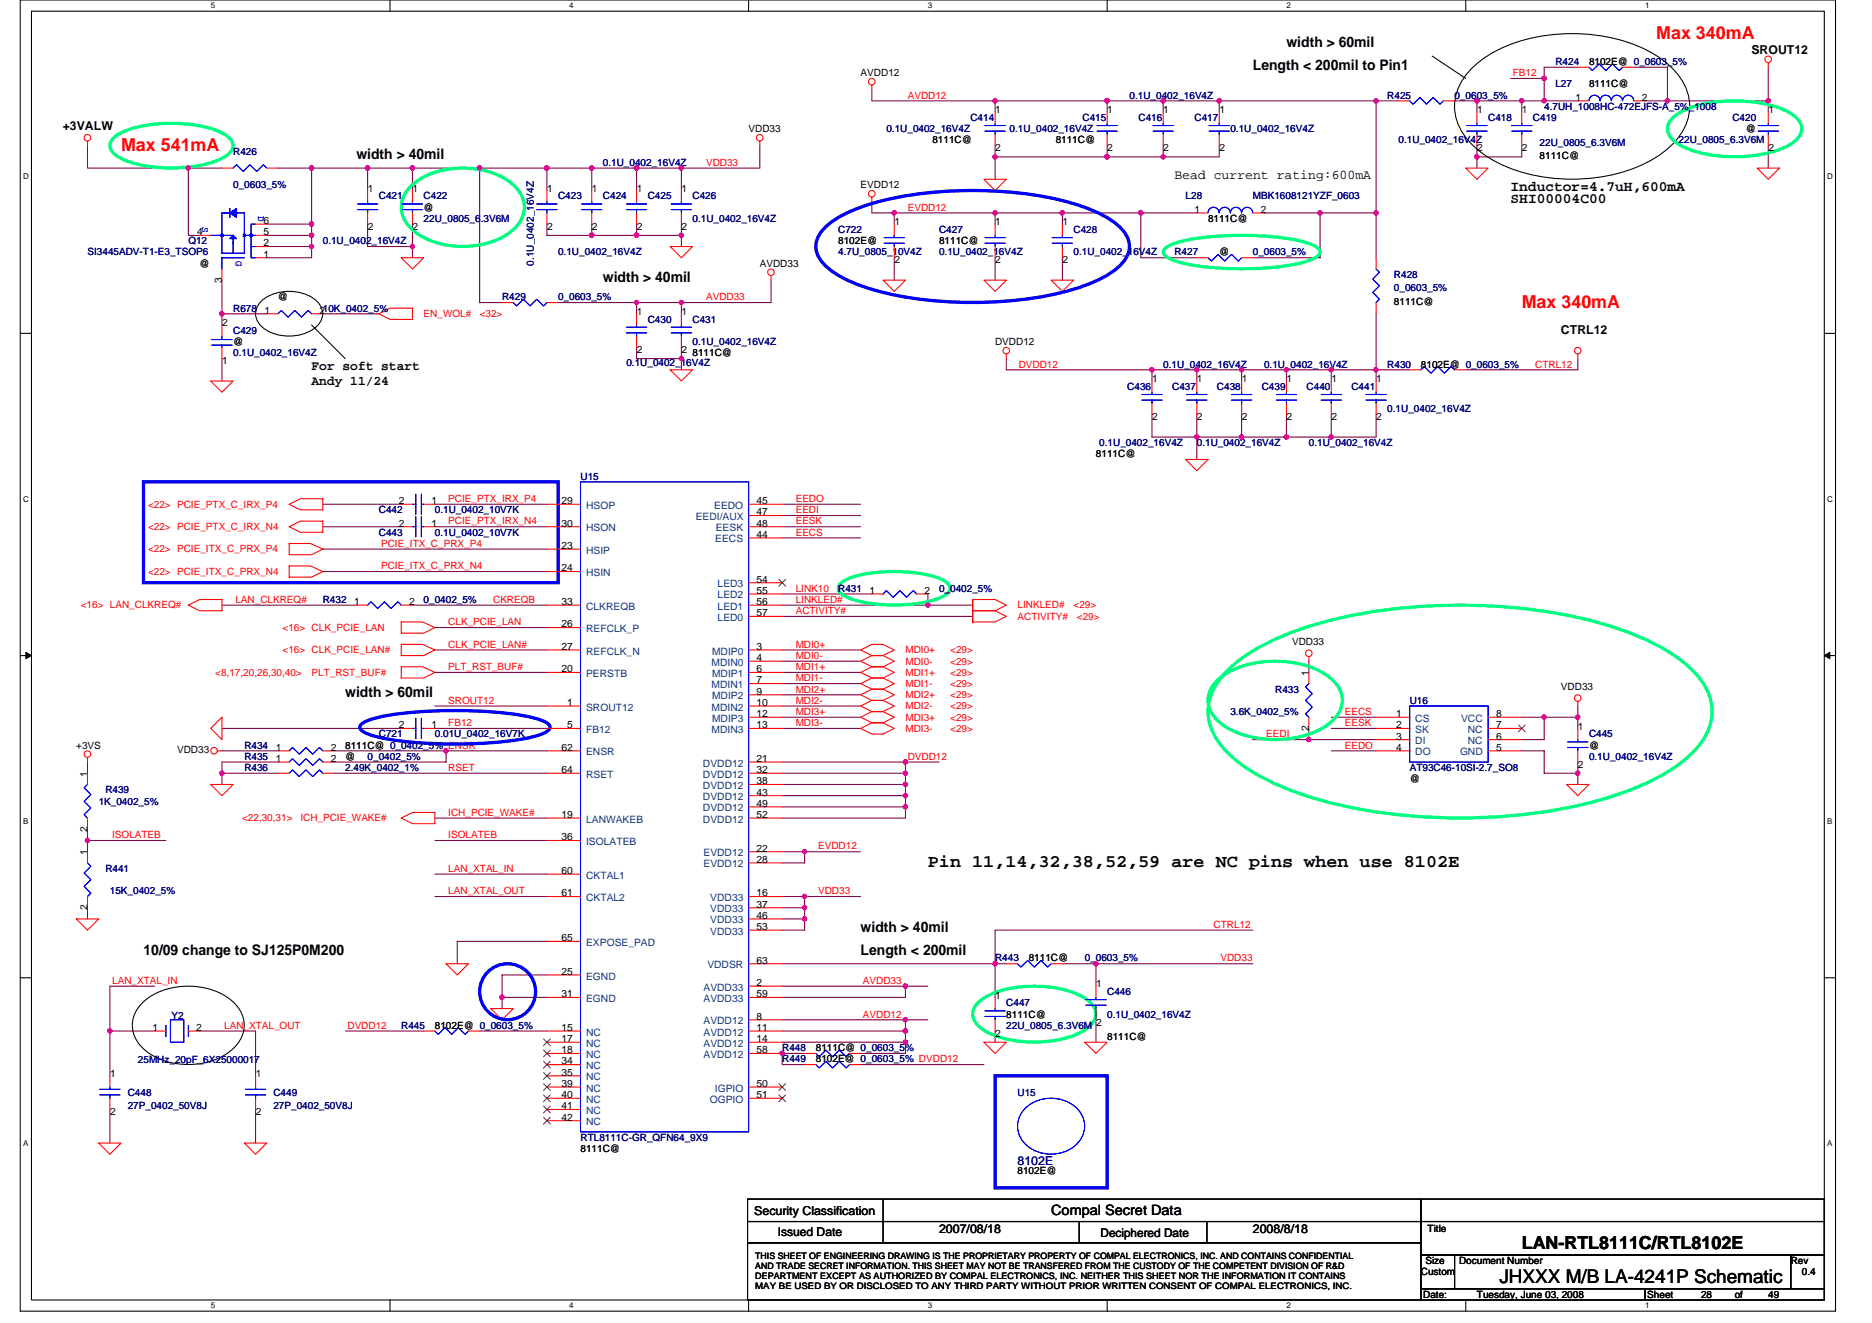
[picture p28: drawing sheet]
<svg xmlns="http://www.w3.org/2000/svg" width="297mm" height="210mm" viewBox="0 0 297 210" stroke-linecap="round" stroke-linejoin="round" font-family="sans-serif">
<defs><g id="words">
<text font-size="3" x="237.9" y="203.6">JHXXX M/B LA-4241P Schematic</text>
<g font-size="2.8" fill="#f00">
<text x="262.8" y="6.2">Max 340mA</text>
<text x="19.2" y="24">Max 541mA</text>
<text x="241.5" y="48.9">Max 340mA</text>
</g>
<g font-size="2.8">
<text x="147.2" y="137.5">Pin 11,14,32,38,52,59 are NC pins when use 8102E</text>
<text x="241.5" y="198.2">LAN-RTL8111C/RTL8102E</text>
</g>
<g font-size="2.3">
<text x="198.8" y="11">Length &lt; 200mil to Pin1</text>
<text x="204.1" y="7.5">width &gt; 60mil</text>
<text x="56.6" y="25.3">width &gt; 40mil</text>
<text x="239.7" y="30.4">Inductor=4.7uH,600mA</text>
<text x="239.7" y="32.2">SHI00004C00</text>
<text x="95.7" y="44.8">width &gt; 40mil</text>
<text x="54.8" y="110.6">width &gt; 60mil</text>
<text x="136.6" y="147.9">width &gt; 40mil</text>
<text x="22.8" y="151.5">10/09 change to SJ125P0M200</text>
<text x="136.6" y="151.5">Length &lt; 200mil</text>
<text x="166.8" y="192.8">Compal Secret Data</text>
</g>
<g font-size="2.1">
<text x="186.3" y="28.4">Bead current rating:600mA</text>
<text x="49.4" y="58.7">For soft start</text>
<text x="49.4" y="61.1">Andy 11/24</text>
</g>
<g font-size="1.9">
<text x="277.9" y="8.6">SROUT12</text>
<text x="10" y="20.7">+3VALW</text>
<text x="247.7" y="53">CTRL12</text>
<text x="119.7" y="192.7">Security Classification</text>
<text x="123.4" y="196">Issued Date</text>
<text x="149" y="195.6">2007/08/18</text>
<text x="174.6" y="196.2">Deciphered Date</text>
<text x="198.8" y="195.6">2008/8/18</text>
</g>
<text font-size="1.9" fill="#000080" x="161.5" y="184.9">8102E</text>
<g font-size="1.6" fill="#000080">
<text x="246.8" y="10.3">R424</text>
<text x="179.2" y="15.6">0.1U_0402_16V4Z</text>
<text x="220.1" y="15.6">R425</text>
<text x="230.8" y="15.6">0_0603_5%</text>
<text x="245" y="17.4">4.7UH_1008HC-472EJFS-A_5%_1008</text>
<text x="246.8" y="13.9">L27</text>
<text x="140.6" y="21">0.1U_0402_16V4Z</text>
<text x="154" y="19.2">C414</text>
<text x="160.2" y="21">0.1U_0402_16V4Z</text>
<text x="171.8" y="19.2">C415</text>
<text x="180.7" y="19.2">C416</text>
<text x="189.5" y="19.2">C417</text>
<text x="195.2" y="21">0.1U_0402_16V4Z</text>
<text x="221.9" y="22.8">0.1U_0402_16V4Z</text>
<text x="236.1" y="19.2">C418</text>
<text x="243.2" y="19.2">C419</text>
<text x="244.3" y="23.1">22U_0805_6.3V6M</text>
<text x="266.4" y="22.8">22U_0805_6.3V6M</text>
<text x="274.9" y="19.2">C420</text>
<text x="37" y="24.5">R426</text>
<text x="37" y="29.9">0_0603_5%</text>
<text x="95.7" y="26.3">0.1U_0402_16V4Z</text>
<text x="60.1" y="31.6">C421</text>
<text x="67.2" y="31.6">C422</text>
<text x="67.2" y="35.2">22U_0805_6.3V6M</text>
<text x="88.6" y="31.6">C423</text>
<text x="95.7" y="31.6">C424</text>
<text x="102.8" y="31.6">C425</text>
<text x="109.9" y="31.6">C426</text>
<text x="109.9" y="35.2">0.1U_0402_16V4Z</text>
<text x="188.1" y="31.6">L28</text>
<text x="198.8" y="31.6">MBK1608121YZF_0603</text>
<text x="13.9" y="40.5">SI3445ADV-T1-E3_TSOP6</text>
<text x="29.9" y="38.8">Q12</text>
<text x="51.2" y="38.8">0.1U_0402_16V4Z</text>
<text x="88.6" y="40.5">0.1U_0402_16V4Z</text>
<text x="133" y="37">C722</text>
<text x="133" y="40.5">4.7U_0805_10V4Z</text>
<text x="149" y="37">C427</text>
<text x="149" y="40.5">0.1U_0402_16V4Z</text>
<text x="170.3" y="37">C428</text>
<text x="170.3" y="40.5">0.1U_0402_16V4Z</text>
<text x="186.3" y="40.5">R427</text>
<text x="198.8" y="40.5">0_0603_5%</text>
<text x="79.7" y="47.6">R429</text>
<text x="84.7" y="42.1" transform="rotate(-90 84.7 42.1)">0.1U_0402_16V4Z</text>
<text x="88.6" y="47.6">0_0603_5%</text>
<text x="221.2" y="44.1">R428</text>
<text x="221.2" y="46.2">0_0603_5%</text>
<text x="37" y="49.4">R678</text>
<text x="37" y="53">C429</text>
<text x="102.8" y="51.2">C430</text>
<text x="109.9" y="51.2">C431</text>
<text x="37" y="56.5">0.1U_0402_16V4Z</text>
<text x="99.4" y="58.1">0.1U_0402_16V4Z</text>
<text x="109.9" y="54.8">0.1U_0402_16V4Z</text>
<text x="184.6" y="58.3">0.1U_0402_16V4Z</text>
<text x="200.6" y="58.3">0.1U_0402_16V4Z</text>
<text x="220.1" y="58.3">R430</text>
<text x="178.9" y="61.9">C436</text>
<text x="186" y="61.9">C437</text>
<text x="193.1" y="61.9">C438</text>
<text x="200.2" y="61.9">C439</text>
<text x="207.3" y="61.9">C440</text>
<text x="214.4" y="61.9">C441</text>
<text x="220.1" y="65.4">0.1U_0402_16V4Z</text>
<text x="174.4" y="70.8">0.1U_0402_16V4Z</text>
<text x="189.9" y="70.8">0.1U_0402_16V4Z</text>
<text x="207.7" y="70.8">0.1U_0402_16V4Z</text>
<text x="92.1" y="76.1">U15</text>
<text x="60.1" y="81.4">C442</text>
<text x="69" y="81.4">0.1U_0402_10V7K</text>
<text x="60.1" y="85">C443</text>
<text x="69" y="85">0.1U_0402_10V7K</text>
<text x="51.2" y="95.7">R432</text>
<text x="67.2" y="95.7">0_0402_5%</text>
<text x="133" y="93.9">R431</text>
<text x="149" y="93.9">0_0402_5%</text>
<text x="195.2" y="113.4">3.6K_0402_5%</text>
<text x="202.3" y="109.9">R433</text>
<text x="223.7" y="111.7">U16</text>
<text x="38.8" y="118.8">R434</text>
<text x="60.1" y="117">C721</text>
<text x="69" y="117">0.01U_0402_16V7K</text>
<text x="252.1" y="117">C445</text>
<text x="16.7" y="125.9">R439</text>
<text x="38.8" y="122.3">R436</text>
<text x="38.8" y="120.5">R435</text>
<text x="54.8" y="122.3">2.49K_0402_1%</text>
<text x="58.3" y="120.5">0_0402_5%</text>
<text x="223.7" y="122.3">AT93C46-10SI-2.7_SO8</text>
<text x="252.1" y="120.5">0.1U_0402_16V4Z</text>
<text x="15.7" y="127.7">1K_0402_5%</text>
<text x="16.7" y="138.3">R441</text>
<text x="17.4" y="141.9">15K_0402_5%</text>
<text x="157.9" y="152.5">R443</text>
<text x="172.1" y="152.5">0_0603_5%</text>
<text x="27.2" y="161.6">Y2</text>
<text x="159.7" y="159.7">C447</text>
<text x="175.7" y="157.9">C446</text>
<text x="175.7" y="161.4">0.1U_0402_16V4Z</text>
<text x="63.7" y="163.2">R445</text>
<text x="124.1" y="166.8">R448</text>
<text x="159.7" y="163.2">22U_0805_6.3V6M</text>
<text x="20.3" y="173.9">C448</text>
<text x="21.9" y="168.7">25MHz_20pF_6X25000017</text>
<text x="43.4" y="173.9">C449</text>
<text x="124.1" y="168.6">R449</text>
<text x="161.5" y="173.9">U15</text>
<text x="20.3" y="176">27P_0402_50V8J</text>
<text x="43.4" y="176">27P_0402_50V8J</text>
<text x="92.1" y="181">RTL8111C-GR_QFN64_9X9</text>
</g>
<g font-size="1.6">
<text x="252.1" y="10.3">8102E@ 0_0603_5%</text>
<text x="136.6" y="12.1">AVDD12</text>
<text x="157.9" y="18">1</text>
<text x="175.7" y="18">1</text>
<text x="184.6" y="18">1</text>
<text x="193.5" y="18">1</text>
<text x="234.4" y="18">1</text>
<text x="241.5" y="18">1</text>
<text x="250" y="16">1</text>
<text x="252.1" y="13.9">8111C@</text>
<text x="260.5" y="16">2</text>
<text x="280.6" y="18">1</text>
<text x="118.8" y="21">VDD33</text>
<text x="148" y="22.8">8111C@</text>
<text x="167.5" y="22.8">8111C@</text>
<text x="277" y="21">@</text>
<text x="136.6" y="29.9">EVDD12</text>
<text x="157.9" y="24">2</text>
<text x="175.7" y="24">2</text>
<text x="184.6" y="24">2</text>
<text x="193.5" y="24">2</text>
<text x="234.4" y="24">2</text>
<text x="241.5" y="24">2</text>
<text x="244.3" y="25.3">8111C@</text>
<text x="280.6" y="24">2</text>
<text x="41.8" y="35.5">6</text>
<text x="58.4" y="30.4">1</text>
<text x="65.5" y="30.4">1</text>
<text x="67.2" y="33.4">@</text>
<text x="86.8" y="30.4">1</text>
<text x="93.9" y="30.4">1</text>
<text x="101" y="30.4">1</text>
<text x="108.1" y="30.4">1</text>
<text x="141.9" y="35.8">1</text>
<text x="157.9" y="35.8">1</text>
<text x="168.6" y="35.8">1</text>
<text x="189.5" y="33.8">1</text>
<text x="191.7" y="35.2">8111C@</text>
<text x="200" y="33.8">2</text>
<text x="31.3" y="37.3">4</text>
<text x="41.8" y="39.1">2</text>
<text x="41.8" y="37.3">5</text>
<text x="41.8" y="40.9">1</text>
<text x="58.4" y="36.5">2</text>
<text x="65.5" y="36.5">2</text>
<text x="86.8" y="36.5">2</text>
<text x="93.9" y="36.5">2</text>
<text x="101" y="36.5">2</text>
<text x="108.1" y="36.5">2</text>
<text x="133" y="38.8">8102E@</text>
<text x="141.9" y="41.8">2</text>
<text x="149" y="38.8">8111C@</text>
<text x="157.9" y="41.8">2</text>
<text x="168.6" y="41.8">2</text>
<text x="193.5" y="40.5">@</text>
<text x="31.7" y="42.3">@</text>
<text x="35.2" y="44.8" transform="rotate(-90 35.2 44.8)">3</text>
<text x="44.1" y="47.6">@</text>
<text x="120.6" y="42.3">AVDD33</text>
<text x="35.2" y="51.8">2</text>
<text x="42" y="49.8">1</text>
<text x="50.7" y="49.8">210K_0402_5%</text>
<text x="101" y="50">1</text>
<text x="108.1" y="50">1</text>
<text x="221.2" y="48.4">8111C@</text>
<text x="35.2" y="57.8">1</text>
<text x="37" y="54.8">@</text>
<text x="101" y="56">2</text>
<text x="108.1" y="56">2</text>
<text x="109.9" y="56.5">8111C@</text>
<text x="157.9" y="54.8">DVDD12</text>
<text x="225.5" y="58.3">8102E@ 0_0603_5%</text>
<text x="182.8" y="60.6">1</text>
<text x="189.9" y="60.6">1</text>
<text x="197" y="60.6">1</text>
<text x="204.1" y="60.6">1</text>
<text x="211.3" y="60.6">1</text>
<text x="218.4" y="60.6">1</text>
<text x="182.8" y="66.7">2</text>
<text x="189.9" y="66.7">2</text>
<text x="197" y="66.7">2</text>
<text x="204.1" y="66.7">2</text>
<text x="211.3" y="66.7">2</text>
<text x="218.4" y="66.7">2</text>
<text x="173.9" y="72.5">8111C@</text>
<text x="63.3" y="83.5">2</text>
<text x="63.3" y="80">2</text>
<text x="68.5" y="83.5">1</text>
<text x="68.5" y="80">1</text>
<text x="89.1" y="80">29</text>
<text x="89.1" y="83.5">30</text>
<text x="120" y="81.8">47</text>
<text x="120" y="80">45</text>
<text x="120" y="83.5">48</text>
<text x="89.1" y="87.1">23</text>
<text x="120" y="85.3">44</text>
<text x="56.2" y="96">1</text>
<text x="64.9" y="96">2</text>
<text x="89.1" y="90.7">24</text>
<text x="89.1" y="96">33</text>
<text x="120" y="92.4">54</text>
<text x="120" y="94.2">55</text>
<text x="120" y="96">56</text>
<text x="138" y="94.2">1</text>
<text x="146.7" y="94.2">2</text>
<text x="89.1" y="99.5">26</text>
<text x="120" y="97.8">57</text>
<text x="89.1" y="106.7">20</text>
<text x="89.1" y="103.1">27</text>
<text x="120" y="104.9">4</text>
<text x="120" y="106.7">6</text>
<text x="120" y="103.1">3</text>
<text x="205" y="102.4">VDD33</text>
<text x="207.7" y="107.2" transform="rotate(-90 207.7 107.2)">1</text>
<text x="90" y="112">1</text>
<text x="120" y="112">10</text>
<text x="120" y="108.4">7</text>
<text x="120" y="110.2">9</text>
<text x="120" y="113.8">12</text>
<text x="221.5" y="113.8">1</text>
<text x="237.4" y="113.8">8</text>
<text x="247.7" y="109.5">VDD33</text>
<text x="12.1" y="118.8">+3VS</text>
<text x="28.1" y="119.5">VDD33</text>
<text x="43.7" y="119.1">1</text>
<text x="52.5" y="119.1">2</text>
<text x="54.8" y="118.8">8111C@ 0_0402_5% ENSR</text>
<text x="63.3" y="115.5">2</text>
<text x="68.5" y="115.5">1</text>
<text x="89.1" y="119.1">62</text>
<text x="90" y="115.5">5</text>
<text x="120" y="115.5">13</text>
<text x="207.7" y="116" transform="rotate(-90 207.7 116)">2</text>
<text x="221.5" y="115.5">2</text>
<text x="221.5" y="117.3">3</text>
<text x="221.5" y="119.1">4</text>
<text x="237.4" y="119.1">5</text>
<text x="237.4" y="115.5">7</text>
<text x="237.4" y="117.3">6</text>
<text x="250.4" y="115.8">1</text>
<text x="252.1" y="118.8">@</text>
<text x="13.9" y="123.2" transform="rotate(-90 13.9 123.2)">1</text>
<text x="43.7" y="120.9">1</text>
<text x="52.5" y="120.9">2</text>
<text x="54.8" y="120.5">@</text>
<text x="89.1" y="122.7">64</text>
<text x="120" y="120.9">21</text>
<text x="120" y="122.7">32</text>
<text x="120" y="124.4">38</text>
<text x="223.7" y="124.1">@</text>
<text x="250.4" y="121.8">2</text>
<text x="13.9" y="132" transform="rotate(-90 13.9 132)">2</text>
<text x="89.1" y="129.8">19</text>
<text x="120" y="126.2">43</text>
<text x="120" y="128">49</text>
<text x="120" y="129.8">52</text>
<text x="13.9" y="135.7" transform="rotate(-90 13.9 135.7)">1</text>
<text x="89.1" y="133.3">36</text>
<text x="120" y="135.1">22</text>
<text x="120" y="136.9">28</text>
<text x="89.1" y="138.7">60</text>
<text x="89.1" y="142.2">61</text>
<text x="120" y="142.2">16</text>
<text x="120" y="144">37</text>
<text x="13.9" y="144.4" transform="rotate(-90 13.9 144.4)">2</text>
<text x="89.1" y="149.3">65</text>
<text x="120" y="145.8">46</text>
<text x="120" y="147.6">53</text>
<text x="89.1" y="154.7">25</text>
<text x="120" y="152.9">63</text>
<text x="163.2" y="152.5">8111C@</text>
<text x="89.1" y="158.2">31</text>
<text x="120" y="156.4">2</text>
<text x="120" y="161.8">8</text>
<text x="120" y="158.2">59</text>
<text x="157.9" y="158.4">1</text>
<text x="159.7" y="161.4">8111C@</text>
<text x="173.9" y="156.7">1</text>
<text x="24.2" y="163.6">1</text>
<text x="31.1" y="163.6">2</text>
<text x="69" y="163.2">8102E@ 0_0603_5%</text>
<text x="89.1" y="163.6">15</text>
<text x="89.1" y="165.3">17</text>
<text x="89.1" y="167.1">18</text>
<text x="120" y="163.6">11</text>
<text x="120" y="165.3">14</text>
<text x="120" y="167.1">58</text>
<text x="129.5" y="166.8">8111C@ 0_0603_5%</text>
<text x="157.9" y="164.5">2</text>
<text x="173.9" y="162.7">2</text>
<text x="175.7" y="165">8111C@</text>
<text x="17.5" y="170.9">1</text>
<text x="40.6" y="170.9">1</text>
<text x="89.1" y="168.9">34</text>
<text x="89.1" y="170.7">35</text>
<text x="89.1" y="172.4">39</text>
<text x="120" y="172.4">50</text>
<text x="129.5" y="168.6">8102E@ 0_0603_5% DVDD12</text>
<text x="17.5" y="176.9">2</text>
<text x="40.6" y="176.9">2</text>
<text x="89.1" y="174.2">40</text>
<text x="89.1" y="176">41</text>
<text x="89.1" y="177.8">42</text>
<text x="120" y="174.2">51</text>
<text x="92.1" y="182.8">8111C@</text>
<text x="161.5" y="186.3">8102E@</text>
<text x="226.5" y="195.4">Title</text>
<text x="225.5" y="202.3">Custom</text>
<text x="226.2" y="200.6">Size</text>
<text x="231.5" y="200.6">Document Number</text>
<text x="284.1" y="200.6">Rev</text>
<text x="285.9" y="202.3">0.4</text>
<text x="225.8" y="205.9">Date:</text>
<text x="234.4" y="205.9">Tuesday, June 03, 2008</text>
<text x="261.4" y="205.9">Sheet</text>
<text x="269.9" y="205.9">28</text>
<text x="275.2" y="205.9">of</text>
<text x="280.6" y="205.9">49</text>
</g>
<g font-size="1.6" fill="#f00">
<text x="144" y="15.6">AVDD12</text>
<text x="240" y="12.1">FB12</text>
<text x="112" y="26.3">VDD33</text>
<text x="144" y="33.4">EVDD12</text>
<text x="112" y="47.6">AVDD33</text>
<text x="67.2" y="50.3">EN_WOL#</text>
<text x="76.1" y="50.3">&lt;32&gt;</text>
<text x="161.6" y="58.3">DVDD12</text>
<text x="243.6" y="58.3">CTRL12</text>
<text x="23.5" y="80.5">&lt;22&gt; PCIE_PTX_C_IRX_P4</text>
<text x="71.1" y="79.7">PCIE_PTX_IRX_P4</text>
<text x="71.1" y="83.2">PCIE_PTX_IRX_N4</text>
<text x="126.3" y="83.2">EESK</text>
<text x="126.3" y="81.4">EEDI</text>
<text x="126.3" y="79.7">EEDO</text>
<text x="23.5" y="84.1">&lt;22&gt; PCIE_PTX_C_IRX_N4</text>
<text x="23.5" y="87.7">&lt;22&gt; PCIE_ITX_C_PRX_P4</text>
<text x="60.5" y="86.8">PCIE_ITX_C_PRX_P4</text>
<text x="126.3" y="85">EECS</text>
<text x="23.5" y="91.2">&lt;22&gt; PCIE_ITX_C_PRX_N4</text>
<text x="37.4" y="95.7">LAN_CLKREQ#</text>
<text x="60.5" y="90.3">PCIE_ITX_C_PRX_N4</text>
<text x="78.2" y="95.7">CKREQB</text>
<text x="126.3" y="93.9">LINK10</text>
<text x="126.3" y="95.7">LINKLED#</text>
<text x="12.8" y="96.5">&lt;16&gt; LAN_CLKREQ#</text>
<text x="44.8" y="100.1">&lt;16&gt; CLK_PCIE_LAN</text>
<text x="71.1" y="99.2">CLK_PCIE_LAN</text>
<text x="126.3" y="97.4">ACTIVITY#</text>
<text x="161.5" y="96.5">LINKLED#</text>
<text x="161.5" y="98.3">ACTIVITY#</text>
<text x="170.3" y="96.5">&lt;29&gt;</text>
<text x="170.9" y="98.3">&lt;29&gt;</text>
<text x="34.2" y="107.2">&lt;8,17,20,26,30,40&gt;</text>
<text x="44.8" y="103.7">&lt;16&gt; CLK_PCIE_LAN#</text>
<text x="49.4" y="107.2">PLT_RST_BUF#</text>
<text x="71.1" y="106.3">PLT_RST_BUF#</text>
<text x="71.1" y="102.8">CLK_PCIE_LAN#</text>
<text x="126.3" y="102.8">MDI0+</text>
<text x="126.3" y="104.5">MDI0-</text>
<text x="126.3" y="106.3">MDI1+</text>
<text x="143.7" y="103.7">MDI0+</text>
<text x="143.7" y="105.4">MDI0-</text>
<text x="143.7" y="107.2">MDI1+</text>
<text x="150.8" y="103.7">&lt;29&gt;</text>
<text x="150.8" y="105.4">&lt;29&gt;</text>
<text x="150.8" y="107.2">&lt;29&gt;</text>
<text x="71.1" y="111.7">SROUT12</text>
<text x="126.3" y="108.1">MDI1-</text>
<text x="126.3" y="109.9">MDI2+</text>
<text x="126.3" y="111.7">MDI2-</text>
<text x="126.3" y="113.4">MDI3+</text>
<text x="143.7" y="109">MDI1-</text>
<text x="143.7" y="112.5">MDI2-</text>
<text x="143.7" y="110.8">MDI2+</text>
<text x="150.8" y="109">&lt;29&gt;</text>
<text x="150.8" y="112.5">&lt;29&gt;</text>
<text x="150.8" y="110.8">&lt;29&gt;</text>
<text x="213.4" y="113.4">EECS</text>
<text x="71.1" y="115.2">FB12</text>
<text x="126.3" y="115.2">MDI3-</text>
<text x="143.7" y="114.3">MDI3+</text>
<text x="143.7" y="116.1">MDI3-</text>
<text x="150.8" y="114.3">&lt;29&gt;</text>
<text x="150.8" y="116.1">&lt;29&gt;</text>
<text x="200.9" y="117">EEDI</text>
<text x="213.4" y="118.8">EEDO</text>
<text x="213.4" y="115.2">EESK</text>
<text x="71.1" y="122.3">RSET</text>
<text x="144" y="120.5">DVDD12</text>
<text x="38.4" y="130.3">&lt;22,30,31&gt;</text>
<text x="47.7" y="130.3">ICH_PCIE_WAKE#</text>
<text x="71.1" y="129.4">ICH_PCIE_WAKE#</text>
<text x="17.8" y="133">ISOLATEB</text>
<text x="71.1" y="133">ISOLATEB</text>
<text x="129.8" y="134.8">EVDD12</text>
<text x="71.1" y="138.3">LAN_XTAL_IN</text>
<text x="71.1" y="141.9">LAN_XTAL_OUT</text>
<text x="129.8" y="141.9">VDD33</text>
<text x="192.6" y="147.2">CTRL12</text>
<text x="193.7" y="152.5">VDD33</text>
<text x="17.8" y="156.1">LAN_XTAL_IN</text>
<text x="136.9" y="156.1">AVDD33</text>
<text x="136.9" y="161.4">AVDD12</text>
<text x="35.6" y="163.2">LAN_XTAL_OUT</text>
<text x="55.1" y="163.2">DVDD12</text>
</g>
<g font-size="1.6" fill="#00f">
<text x="41" y="34.3" transform="rotate(90 41 34.3)">D</text>
<text x="32.1" y="36.1" transform="rotate(90 32.1 36.1)">S</text>
<text x="37.4" y="41.4" transform="rotate(90 37.4 41.4)">G</text>
</g>
<g font-size="1.6" fill="#004080">
<text x="93" y="80.7">HSOP</text>
<text x="110.4" y="82.5">EEDI/AUX</text>
<text x="113.3" y="80.7">EEDO</text>
<text x="93" y="84.3">HSON</text>
<text x="93" y="87.8">HSIP</text>
<text x="113.5" y="86.1">EECS</text>
<text x="113.6" y="84.3">EESK</text>
<text x="93" y="91.4">HSIN</text>
<text x="113.9" y="93.2">LED3</text>
<text x="113.9" y="95">LED2</text>
<text x="93" y="100.3">REFCLK_P</text>
<text x="93" y="96.7">CLKREQB</text>
<text x="113.9" y="96.7">LED1</text>
<text x="113.9" y="98.5">LED0</text>
<text x="93" y="107.4">PERSTB</text>
<text x="93" y="103.8">REFCLK_N</text>
<text x="112.9" y="105.6">MDIN0</text>
<text x="113" y="107.4">MDIP1</text>
<text x="113" y="103.8">MDIP0</text>
<text x="93" y="112.7">SROUT12</text>
<text x="112.9" y="112.7">MDIN2</text>
<text x="112.9" y="109.2">MDIN1</text>
<text x="113" y="111">MDIP2</text>
<text x="93" y="116.3">FB12</text>
<text x="93" y="119.8">ENSR</text>
<text x="112.9" y="116.3">MDIN3</text>
<text x="113" y="114.5">MDIP3</text>
<text x="224.6" y="114.5">CS</text>
<text x="224.6" y="116.3">SK</text>
<text x="224.6" y="118.1">DI</text>
<text x="224.6" y="119.8">DO</text>
<text x="231.7" y="119.8">GND</text>
<text x="231.8" y="114.5">VCC</text>
<text x="232.9" y="116.3">NC</text>
<text x="232.9" y="118.1">NC</text>
<text x="93" y="123.4">RSET</text>
<text x="111.5" y="121.6">DVDD12</text>
<text x="111.5" y="123.4">DVDD12</text>
<text x="111.5" y="125.2">DVDD12</text>
<text x="93" y="130.5">LANWAKEB</text>
<text x="111.5" y="127">DVDD12</text>
<text x="111.5" y="128.7">DVDD12</text>
<text x="111.5" y="130.5">DVDD12</text>
<text x="93" y="134.1">ISOLATEB</text>
<text x="111.6" y="135.8">EVDD12</text>
<text x="111.6" y="137.6">EVDD12</text>
<text x="93" y="139.4">CKTAL1</text>
<text x="93" y="143">CKTAL2</text>
<text x="112.7" y="143">VDD33</text>
<text x="112.7" y="144.7">VDD33</text>
<text x="112.7" y="146.5">VDD33</text>
<text x="112.7" y="148.3">VDD33</text>
<text x="93" y="155.4">EGND</text>
<text x="93" y="150.1">EXPOSE_PAD</text>
<text x="112.2" y="153.6">VDDSR</text>
<text x="93" y="159">EGND</text>
<text x="111.6" y="157.2">AVDD33</text>
<text x="111.6" y="159">AVDD33</text>
<text x="93" y="164.3">NC</text>
<text x="93" y="166.1">NC</text>
<text x="93" y="167.9">NC</text>
<text x="111.6" y="162.5">AVDD12</text>
<text x="111.6" y="164.3">AVDD12</text>
<text x="111.6" y="166.1">AVDD12</text>
<text x="111.6" y="167.9">AVDD12</text>
<text x="93" y="169.6">NC</text>
<text x="93" y="171.4">NC</text>
<text x="93" y="173.2">NC</text>
<text x="113.4" y="173.2">IGPIO</text>
<text x="93" y="175">NC</text>
<text x="93" y="176.7">NC</text>
<text x="93" y="178.5">NC</text>
<text x="112.6" y="175">OGPIO</text>
</g>
<g font-size="1.4">
<text x="119.8" y="199.7">THIS SHEET OF ENGINEERING DRAWING IS THE PROPRIETARY PROPERTY OF COMPAL ELECTRONICS, INC. AND CONTAINS CONFIDENTIAL</text>
<text x="119.8" y="201.3">AND TRADE SECRET INFORMATION. THIS SHEET MAY NOT BE TRANSFERED FROM THE CUSTODY OF THE COMPETENT DIVISION OF R&amp;D</text>
<text x="119.8" y="202.9">DEPARTMENT EXCEPT AS AUTHORIZED BY COMPAL ELECTRONICS, INC. NEITHER THIS SHEET NOR THE INFORMATION IT CONTAINS</text>
<text x="119.8" y="204.6">MAY BE USED BY OR DISCLOSED TO ANY THIRD PARTY WITHOUT PRIOR WRITTEN CONSENT OF COMPAL ELECTRONICS, INC.</text>
</g>
<g font-size="1.3">
<text x="33.4" y="1.3">5</text>
<text x="90.3" y="1.3">4</text>
<text x="147.2" y="1.3">3</text>
<text x="204.1" y="1.3">2</text>
<text x="261" y="1.3">1</text>
<text x="3.7" y="28.5">D</text>
<text x="289.9" y="28.5">D</text>
<text x="3.7" y="79.6">C</text>
<text x="289.9" y="79.6">C</text>
<text x="3.7" y="130.7">B</text>
<text x="289.9" y="130.7">B</text>
<text x="3.7" y="181.8">A</text>
<text x="289.9" y="181.8">A</text>
<text x="33.4" y="207.6">5</text>
<text x="90.3" y="207.6">4</text>
<text x="147.2" y="207.6">3</text>
<text x="204.1" y="207.6">2</text>
<text x="261" y="207.6">1</text>
</g>
</g></defs>
<path d="M3.2 0h288.1v208h-288.1zM5 1.8h284.5v204.4h-284.5z" fill="none" stroke="#000" stroke-width=".17"/>
<g fill="#fff">
<path d="M33.4 .2h.7v1.4h-.7z"/>
<path d="M33.4 206.4h.7v1.5h-.7z"/>
</g>
<path d="M61.9 0v1.8M61.9 206.2v1.8" fill="none" stroke="#000" stroke-width=".17"/>
<g fill="#fff">
<path d="M90.3 .2h.7v1.4h-.7z"/>
<path d="M90.3 206.4h.7v1.5h-.7z"/>
</g>
<path d="M118.8 0v1.8M118.8 206.2v1.8" fill="none" stroke="#000" stroke-width=".17"/>
<g fill="#fff">
<path d="M147.2 .2h.7v1.4h-.7z"/>
<path d="M147.2 206.4h.7v1.5h-.7z"/>
</g>
<path d="M175.7 0v1.8M175.7 206.2v1.8" fill="none" stroke="#000" stroke-width=".17"/>
<g fill="#fff">
<path d="M204.1 .2h.7v1.4h-.7z"/>
<path d="M204.1 206.4h.7v1.5h-.7z"/>
</g>
<path d="M232.6 0v1.8M232.6 206.2v1.8" fill="none" stroke="#000" stroke-width=".17"/>
<g fill="#fff">
<path d="M261 .2h.7v1.4h-.7z"/>
<path d="M261 206.4h.7v1.5h-.7z"/>
<path d="M3.7 27.3h.9v1.4h-.9z"/>
<path d="M289.9 27.3h.9v1.4h-.9z"/>
<path d="M3.7 78.4h.9v1.5h-.9z"/>
<path d="M289.9 78.4h.9v1.5h-.9z"/>
</g>
<path d="M3.2 52.9h1.8M289.5 52.9h1.8" fill="none" stroke="#000" stroke-width=".17"/>
<g fill="#fff">
<path d="M3.7 129.6h.8v1.4h-.8z"/>
<path d="M289.9 129.6h.9v1.4h-.9z"/>
</g>
<path d="M3.2 104h1.8M289.5 104h1.8" fill="none" stroke="#000" stroke-width=".17"/>
<path d="M4.1 103.5l.9 .5-.9 .5zM289.5 104l.9-.5v1z" fill="#000" stroke="#000" stroke-width=".16"/>
<g fill="#fff">
<path d="M3.6 180.7h.9v1.4h-.9z"/>
<path d="M289.9 180.7h.9v1.4h-.9z"/>
</g>
<g fill="none" stroke="#000" stroke-width=".17">
<path d="M227.2 8.9l5.4 3.5M234 10.4a22.1 22.1 0 0 1 13.5-5 25.2 25.2 0 0 1 16.4 4.1 9.5 9.5 0 0 1 4.2 7.4 9.2 9.2 0 0 1-4.2 7.3 25.2 25.2 0 0 1-16.4 4.2 22.7 22.7 0 0 1-13.5-5.1 8.1 8.1 0 0 1-2.4-9.9l.7-1zM41.3 48a6.9 6.9 0 0 1 9.2 0 2.65 2.65 0 0 1-.6 4.1 7.2 7.2 0 0 1-8.1 0 2.69 2.69 0 0 1-.5-4.1zM49.4 51.6l5.4 5.3M3.2 155.1h1.8M22.4 159.3a10.8 10.8 0 0 1 10-2.6 8.2 8.2 0 0 1 6 4.2 4.9 4.9 0 0 1-1.8 5.8 11.6 11.6 0 0 1-13.4 0 4.9 4.9 0 0 1-.8-7.4zM289.5 155.1h1.8M118.6 190.2h106.9v3.6h-106.9zM118.6 193.8h106.9v3.4h-106.9zM118.6 197.2h106.9v9h-106.9zM140.1 190.2v7M171.2 193.8v3.4"/>
<path d="M191.5 193.8v3.4M225.5 190.2h64v3.6h-64zM225.5 193.8h64v5.3h-64zM225.5 199.1h5.3v5.4h-5.3zM230.8 199.1h53.3v5.4h-53.3zM284.1 199.1h5.4v5.4h-5.4zM225.5 204.5h35.5v1.7h-35.5zM261 204.5h28.5v1.7h-28.5z"/>
</g>
<g fill="none" stroke="#800040" stroke-width=".17">
<path d="M138.3 14.2v1.8h55.2M157.9 16v1.8M175.7 16v1.8M184.6 16v1.8M218.4 16h-24.9v1.8M218.4 16h3.5M218.4 16v24.9M230.8 16h14.2M234.4 16v1.8M239.7 12.4h5.3M241.5 16v1.8M245 12.4v3.6h5.4"/>
<path d="M250.4 10.7h-5.4v1.7M259.2 10.7h5.4v5.3M261 16h19.6M280.6 10.7v7.1M13.9 23.1v3.6h16M29.9 26.7h5.3M29.9 26.7v10.6h1.8M42.3 39.1h7.1M42.3 37.3h7.1M42.3 35.6h7.1M44.1 26.7h56.9M49.4 26.7v14.2h-7.1"/>
<path d="M58.3 35.6v3.5h7.1M58.3 26.7v3.5M65.4 26.7v3.5M65.4 35.6v5.3M76.1 26.7v21.3h3.6M86.8 26.7v3.5M86.8 35.6v1.7h21.3M93.9 26.7v3.5M93.9 35.6v1.7M101 26.7h7.1v3.5M101 26.7v3.5M101 35.6v1.7"/>
<path d="M108.1 35.6v3.5M120.6 23.1v3.6h-12.5M138.3 32v1.8h3.6v1.8M141.9 33.8h16M157.9 33.8h10.7v1.8M157.9 23.1v5.3M157.9 33.8v1.8M168.6 33.8h12.4v7.1h8.9M175.7 23.1v1.8M181 33.8h8.9M184.6 23.1v1.8M193.5 23.1v1.8h-35.6"/>
<path d="M200.6 33.8h8.9v7.1h-10.7M209.5 33.8h8.9M234.4 23.1v3.6M241.5 23.1v1.8h-7.1M280.6 23.1v3.6M35.2 44.4v7.2M35.2 56.9v3.6M35.2 49.8h7.1M51.2 49.8h8.9M101 48v1.8M101 55.1v1.8h7.1M108.1 48v1.8"/>
<path d="M108.1 55.1v3.6M122.3 44.4v3.6h-33.7M141.9 40.9v3.5M157.9 40.9v3.5M159.7 56.9v1.8h64M168.6 40.9v3.5M182.8 58.7v1.8M189.9 58.7v1.8M197 58.7v1.8M204.1 58.7v1.8M211.2 58.7v1.8M218.4 49.8v10.7"/>
<path d="M250.4 56.9v1.8h-17.8M182.8 65.8v3.5h35.6v-3.5M189.9 65.8v7.1M197 65.8v3.5M204.1 65.8v3.5M211.2 65.8v3.5M35.2 96h21.4M51.2 87.1h35.6M51.2 90.7h35.6M51.2 80h12.5M51.2 83.6h12.5M65.4 96h21.4"/>
<path d="M69 99.6h17.8M69 80h17.8M69 83.6h17.8M124.1 80h12.5M124.1 83.6h12.5M124.1 96h30.2M124.1 85.3h12.5M124.1 81.8h12.5M124.1 94.2h14.2M124.1 97.8h30.2M147.2 94.2v1.8M35.2 115.6h28.5"/>
<path d="M35.2 119.1h8.9M53 119.1h17.8v1.8h-17.8M69 112h17.8M69 103.1h17.8M69 106.7h17.8M69 115.6h17.8M70.8 119.1h16M124.1 112h12.5M124.1 103.1h12.5M124.1 104.9h12.5M124.1 106.7h12.5M124.1 108.5h12.5"/>
<path d="M124.1 110.2h12.5M124.1 113.8h12.5M124.1 115.6h12.5M198.8 117.3h19.6M207.7 104.9v1.8M207.7 115.6v1.7M211.2 113.8h7.2M211.2 115.6h7.2M211.2 119.1h7.2M241.5 113.8h8.9M241.5 119.1h3.5v3.6h5.4M245 113.8v3.5h-3.5"/>
<path d="M250.4 112v3.6M13.9 133.3h12.4M13.9 120.9v1.8M13.9 131.6v3.5M35.2 122.7h8.9M44.1 120.9h-8.9v3.6M53 122.7h33.8M69 129.8h17.8M69 133.3h17.8M69 138.7h17.8M124.1 126.2h19.6M124.1 128h19.6"/>
<path d="M124.1 135.1h12.5M124.1 120.9h24.9M124.1 122.7h19.6M124.1 124.5h19.6M127.7 135.1v1.8h-3.6M143.7 120.9v8.9h-19.6M250.4 120.9v3.6M13.9 144v1.8M24.6 156.5h-7.2v14.2M69 142.2h17.8M79.7 158.2v1.8M86.8 154.7h-7.1v3.5h7.1"/>
<path d="M86.8 149.4h-14.2v3.5M124.1 156.5h23.1M124.1 142.2h12.5M124.1 144h3.6M124.1 145.8h3.6M124.1 152.9h35.6M127.7 142.2v5.4h-3.6M143.7 156.5v1.7h-19.6M168.6 152.9h30.2M173.9 152.9v3.6M198.8 147.6h-40.9v10.6M17.4 163.6h7.2"/>
<path d="M17.4 176v5.4M31.7 163.6h8.9v7.1M40.6 176v5.4M54.8 163.6h12.4M76.1 163.6h10.7M124.1 161.8h19.6v1.8M124.1 163.6h19.6M124.1 165.4h19.6M127.7 167.1h-3.6v1.8h3.6M136.6 168.9h19.5M143.7 163.6v3.5h-7.1M143.7 161.8h3.5"/>
<path d="M157.9 163.6v1.8M173.9 161.8v3.6"/>
</g>
<g fill="#f0f" stroke="#f0f" stroke-width=".17">
<circle cx="143.7" cy="156.5" r=".35"/>
<circle cx="127.7" cy="142.2" r=".35"/>
<circle cx="127.7" cy="145.8" r=".35"/>
<circle cx="127.7" cy="144" r=".35"/>
<circle cx="143.7" cy="126.2" r=".35"/>
<circle cx="143.7" cy="128" r=".35"/>
<circle cx="127.7" cy="135.1" r=".35"/>
<circle cx="79.7" cy="158.2" r=".35"/>
<circle cx="143.7" cy="161.8" r=".35"/>
<circle cx="143.7" cy="120.9" r=".35"/>
<circle cx="13.9" cy="133.3" r=".35"/>
<circle cx="147.2" cy="96" r=".35"/>
<circle cx="17.4" cy="163.6" r=".35"/>
<circle cx="70.8" cy="119.1" r=".35"/>
<circle cx="173.9" cy="152.9" r=".35"/>
<circle cx="35.2" cy="122.7" r=".35"/>
<circle cx="157.9" cy="152.9" r=".35"/>
<circle cx="157.9" cy="16" r=".35"/>
<circle cx="218.3" cy="16" r=".35"/>
<circle cx="175.7" cy="16" r=".35"/>
<circle cx="184.6" cy="16" r=".35"/>
<circle cx="168.6" cy="33.8" r=".35"/>
<circle cx="157.9" cy="33.8" r=".35"/>
<circle cx="218.3" cy="58.7" r=".35"/>
<circle cx="211.2" cy="69.3" r=".35"/>
<circle cx="211.2" cy="58.7" r=".35"/>
<circle cx="189.9" cy="58.7" r=".35"/>
<circle cx="197" cy="58.7" r=".35"/>
<circle cx="182.8" cy="58.7" r=".35"/>
<circle cx="175.7" cy="24.9" r=".35"/>
<circle cx="184.6" cy="24.9" r=".35"/>
<circle cx="157.9" cy="24.9" r=".35"/>
<circle cx="197" cy="69.3" r=".35"/>
<circle cx="189.9" cy="69.3" r=".35"/>
<circle cx="234.3" cy="16" r=".35"/>
<circle cx="207.7" cy="117.3" r=".35"/>
<circle cx="250.3" cy="113.8" r=".35"/>
<circle cx="245" cy="113.8" r=".35"/>
<circle cx="234.3" cy="24.9" r=".35"/>
<circle cx="65.4" cy="39.1" r=".35"/>
<circle cx="58.3" cy="26.7" r=".35"/>
<circle cx="65.4" cy="26.7" r=".35"/>
<circle cx="86.8" cy="26.7" r=".35"/>
<circle cx="76.1" cy="26.7" r=".35"/>
<circle cx="93.9" cy="26.7" r=".35"/>
<circle cx="101" cy="26.7" r=".35"/>
<circle cx="108.1" cy="26.7" r=".35"/>
<circle cx="93.9" cy="37.3" r=".35"/>
<circle cx="108.1" cy="37.3" r=".35"/>
<circle cx="101" cy="37.3" r=".35"/>
<circle cx="108.1" cy="48" r=".35"/>
<circle cx="108.1" cy="56.9" r=".35"/>
<circle cx="181" cy="33.8" r=".35"/>
<circle cx="218.3" cy="33.8" r=".35"/>
<circle cx="209.4" cy="33.8" r=".35"/>
<circle cx="193.4" cy="16" r=".35"/>
<circle cx="141.9" cy="33.8" r=".35"/>
<circle cx="204.1" cy="58.7" r=".35"/>
<circle cx="101" cy="48" r=".35"/>
<circle cx="241.5" cy="16" r=".35"/>
<circle cx="245" cy="16" r=".35"/>
<circle cx="245" cy="12.4" r=".35"/>
<circle cx="264.6" cy="16" r=".35"/>
<circle cx="280.6" cy="16" r=".35"/>
<circle cx="204.1" cy="69.3" r=".35"/>
<circle cx="143.7" cy="163.6" r=".35"/>
<circle cx="143.7" cy="165.3" r=".35"/>
<circle cx="143.7" cy="122.7" r=".35"/>
<circle cx="143.7" cy="124.4" r=".35"/>
<circle cx="49.4" cy="35.5" r=".35"/>
<circle cx="49.4" cy="26.7" r=".35"/>
<circle cx="49.4" cy="39.1" r=".35"/>
<circle cx="49.4" cy="37.3" r=".35"/>
<circle cx="29.9" cy="26.7" r=".35"/>
<circle cx="124.1" cy="167.1" r=".35"/>
<circle cx="35.2" cy="49.8" r=".35"/>
<circle cx="250.3" cy="122.7" r=".35"/>
</g>
<g fill="none" stroke="#f00" stroke-width=".17">
<path d="M138.3 13.5v.7M157.9 17.8v1.8M175.7 17.8v1.8M184.6 17.8v1.8M193.5 17.8v1.8M221.9 16h1.8M229 16h1.8M234.4 17.8v1.8M241.5 17.8v1.8M250.4 16h1.7M250.4 10.7h1.7M257.5 10.7h1.7"/>
<path d="M259.2 16h1.8M280.6 9.9v.8M280.6 17.8v1.8M13.9 22.4v.7M31.7 37.3h1.7M35.2 26.7h1.8M40.6 35.6h1.7M40.6 39.1h1.7M40.6 37.3h1.7M42.3 26.7h1.8M58.3 30.2v1.8M58.3 33.8v1.8"/>
<path d="M65.4 30.2v1.8M65.4 33.8v1.8M86.8 30.2v1.8M86.8 33.8v1.8M93.9 30.2v1.8M93.9 33.8v1.8M101 30.2v1.8M101 33.8v1.8M106.3 39.1h3.6l-1.8 1.8zM108.1 30.2v1.8M108.1 33.8v1.8M120.6 22.4v.7"/>
<path d="M138.3 31.3v.7M141.9 35.6v1.7M141.9 39.1v1.8M156.1 28.4h3.6l-1.8 1.8zM157.9 21.3v1.8M157.9 35.6v1.7M157.9 39.1v1.8M168.6 35.6v1.7M168.6 39.1v1.8M175.7 21.3v1.8M184.6 21.3v1.8M189.9 33.8h1.8"/>
<path d="M193.5 21.3v1.8M198.8 33.8h1.8M232.6 26.7h3.5l-1.7 1.7zM234.4 21.3v1.8M241.5 21.3v1.8M278.8 26.7h3.6l-1.8 1.7zM280.6 21.3v1.8M35.2 42.7v1.7M35.2 51.6v1.7M35.2 55.1v1.8M40.6 40.9h1.7M42.3 49.8h1.8"/>
<path d="M49.4 49.8h1.8M60.1 49.8l1.8-.9h3.5v1.8h-3.5zM63.7 40.9h3.5l-1.8 1.8zM79.7 48h1.7M86.8 48h1.8M101 49.8v1.8M101 53.3v1.8M106.3 58.7h3.6l-1.8 1.8zM108.1 49.8v1.8M108.1 53.3v1.8M122.3 43.7v.7M140.1 44.4h3.6l-1.8 1.8z"/>
<path d="M156.1 44.4h3.6l-1.8 1.8zM159.7 56.2v.7M166.8 44.4h3.5l-1.7 1.8zM189.9 40.9h1.8M197 40.9h1.8M218.4 40.9v1.8M218.4 48v1.8M223.7 58.7h1.8M230.8 58.7h1.8M250.4 56.2v.7M33.4 60.5h3.6l-1.8 1.7zM182.8 60.5v1.7"/>
<path d="M182.8 64v1.8M188.1 72.9h3.6l-1.8 1.8zM189.9 60.5v1.7M189.9 64v1.8M197 60.5v1.7M197 64v1.8M204.1 60.5v1.7M204.1 64v1.8M211.2 60.5v1.7M211.2 64v1.8M218.4 60.5v1.7M218.4 64v1.8"/>
<path d="M29.9 96l1.8-.9h3.5v1.8h-3.5zM45.9 80l1.8-.9h3.5v1.8h-3.5zM45.9 83.6l1.8-.9h3.5v1.8h-3.5zM45.9 86.2h3.4l1.9 .9-1.8 .9h-3.5zM45.9 89.8h3.4l1.9 .9-1.8 .9h-3.5zM56.6 96h1.7M63.7 98.7h3.4l1.9 .9-1.8 .9h-3.5zM63.7 83.6h1.7M63.7 96h1.7M63.7 80h1.7M67.2 83.6h1.8M67.2 80h1.8"/>
<path d="M86.8 83.6h5.3M86.8 96h5.3M86.8 80h5.3M86.8 87.1h5.3M86.8 90.7h5.3M86.8 99.6h5.3M118.8 83.6h5.3M118.8 96h5.3M118.8 80h5.3M118.8 81.8h5.3M118.8 85.3h5.3M118.8 92.5h5.3"/>
<path d="M118.8 94.2h5.3M118.8 97.8h5.3M138.3 94.2h1.8M145.5 94.2h1.7M154.3 98.7h3.6l1.8-.9-1.8-.9h-3.6h3.6l1.8-.9-1.8-.9h-3.6v3.7M34.5 119.1h.7M35.2 113.8v3.5l-1.8-1.7zM44.1 119.1h1.8M51.2 119.1h1.8M63.7 102.2h3.4l1.9 .9-1.8 .9h-3.5zM63.7 105.8h3.4l1.9 .9-1.8 .9h-3.5zM63.7 115.6h1.7"/>
<path d="M67.2 115.6h1.8M86.8 119.1h5.3M86.8 106.7h5.3M86.8 103.1h5.3M86.8 112h5.3M86.8 115.6h5.3M118.8 106.7h5.3M118.8 103.1h5.3M118.8 110.2h5.3M118.8 112h5.3M118.8 113.8h5.3M118.8 115.6h5.3"/>
<path d="M118.8 108.5h5.3M118.8 104.9h5.3M136.6 103.1l1.7-.9h1.8l1.8 .9-1.8 .9h-1.8zM136.6 104.9l1.7-.9h1.8l1.8 .9-1.8 .9h-1.8zM136.6 106.7l1.7-.9h1.8l1.8 .9-1.8 .9h-1.8zM136.6 108.5l1.7-.9h1.8l1.8 .9-1.8 .8h-1.8zM136.6 112l1.7-.9h1.8l1.8 .9-1.8 .9h-1.8zM136.6 110.2l1.7-.9h1.8l1.8 .9-1.8 .9h-1.8zM136.6 113.8l1.7-.9h1.8l1.8 .9-1.8 .9h-1.8zM136.6 115.6l1.7-.9h1.8l1.8 .9-1.8 .9h-1.8zM207.7 104.2v.7M207.7 106.7v1.8"/>
<path d="M207.7 113.8v1.8M218.4 119.1h5.3M218.4 113.8h5.3M218.4 115.6h5.3M218.4 117.3h5.3M236.1 119.1h5.4M236.1 113.8h5.4M236.1 115.6h5.4M236.1 117.3h5.4M250.4 111.3v.7M250.4 115.6v1.7M250.4 119.1v1.8"/>
<path d="M13.9 120.2v.7M13.9 122.7v1.8M13.9 129.8v1.8M13.9 135.1v1.8M33.4 124.5h3.6l-1.8 1.7zM44.1 122.7h1.8M44.1 120.9h1.8M51.2 122.7h1.8M51.2 120.9h1.8M63.7 129.8l1.7-.9h3.6v1.8h-3.6zM86.8 122.7h5.3M86.8 129.8h5.3"/>
<path d="M86.8 133.3h5.3M86.8 138.7h5.3M118.8 122.7h5.3M118.8 129.8h5.3M118.8 120.9h5.3M118.8 135.1h5.3M118.8 136.9h5.3M118.8 124.5h5.3M118.8 126.2h5.3M118.8 128h5.3M248.6 124.5h3.5l-1.7 1.7zM12.1 145.8h3.6l-1.8 1.8z"/>
<path d="M13.9 142.2v1.8M70.8 152.9h3.5l-1.7 1.8zM86.8 142.2h5.3M86.8 158.2h5.3M86.8 154.7h5.3M86.8 149.4h5.3M118.8 152.9h5.3M118.8 142.2h5.3M118.8 144h5.3M118.8 145.8h5.3M118.8 147.6h5.3M118.8 156.5h5.3"/>
<path d="M118.8 158.2h5.3M157.9 158.2v1.8M159.7 152.9h1.8M166.8 152.9h1.8M173.9 156.5v1.7M17.4 170.7v1.8M17.4 174.2v1.8M24.6 163.6h1.7M29.9 163.6h1.8M40.6 170.7v1.8M40.6 174.2v1.8M67.2 163.6h1.8"/>
<path d="M74.3 163.6h1.8M77.9 160h3.5l-1.7 1.8zM86.8 163.6h5.3M86.8 165.4h5.3M86.8 172.5h5.3M86.8 174.2h5.3M86.8 167.1h5.3M86.8 168.9h5.3M86.8 170.7h5.3M86.8 176h5.3M86.8 177.8h5.3M118.8 163.6h5.3"/>
<path d="M118.8 161.8h5.3M118.8 165.4h5.3M118.8 172.5h5.3M118.8 174.2h5.3M118.8 167.1h5.3M127.7 167.1h1.8M127.7 168.9h1.8M134.8 167.1h1.8M134.8 168.9h1.8M156.1 165.4h3.6l-1.8 1.7zM157.9 161.8v1.8M172.1 165.4h3.6l-1.8 1.7z"/>
<path d="M173.9 160v1.8M15.7 181.4h3.5l-1.8 1.7zM38.8 181.4h3.5l-1.7 1.7z"/>
<circle cx="138.3" cy="13" r=".52"/>
<circle cx="280.6" cy="9.4" r=".52"/>
<circle cx="13.9" cy="21.9" r=".52"/>
<circle cx="120.5" cy="21.9" r=".52"/>
<circle cx="138.3" cy="30.7" r=".52"/>
<circle cx="122.3" cy="43.2" r=".52"/>
<circle cx="159.7" cy="55.6" r=".52"/>
<circle cx="250.3" cy="55.6" r=".52"/>
<circle cx="13.9" cy="119.6" r=".52"/>
<circle cx="34" cy="119.1" r=".52"/>
<circle cx="207.7" cy="103.6" r=".52"/>
<circle cx="250.3" cy="110.8" r=".52"/>
</g>
<path d="M265.4 18.7a11.1 11.1 0 0 1 5.7-2.4 21.6 21.6 0 0 1 12.6 1.4 3.6 3.6 0 0 1 2.2 2.7 2.9 2.9 0 0 1-1.5 2.3 17 17 0 0 1-9.2 2.2 16.9 16.9 0 0 1-9.2-2.2 2.66 2.66 0 0 1-1.3-2.9l.3-.6zM17.9 22.1a9.2 9.2 0 0 1 5.2-2.2 23.5 23.5 0 0 1 11.5 .9 4 4 0 0 1 2.3 1.8 1.71 1.71 0 0 1-.8 2 13.8 13.8 0 0 1-7.5 2 19.4 19.4 0 0 1-9.6-1.6 2.2 2.2 0 0 1-1.5-2.4zM65 29.7a12 12 0 0 1 9.8-3 10.3 10.3 0 0 1 7.6 3.8 4.5 4.5 0 0 1-1.2 6.2 13.6 13.6 0 0 1-12.7 1.5 7.1 7.1 0 0 1-4.7-4.5 4.4 4.4 0 0 1 1.2-4zM185 39.3a13.8 13.8 0 0 1 5.7-1.6 49.2 49.2 0 0 1 16.1 .7 4.5 4.5 0 0 1 2.5 1.2l.1 .4a2.11 2.11 0 0 1-1.7 1.3 42.1 42.1 0 0 1-15.5 1.1l-1.5-.1a13.7 13.7 0 0 1-5.7-1.6l-.3-.4-.1-.3 .1-.4zM133.5 92.5a11.1 11.1 0 0 1 5.6-1.7 23.6 23.6 0 0 1 10 1 2.21 2.21 0 0 1 1.7 1.5 2.22 2.22 0 0 1-1.7 1.6 24 24 0 0 1-14.4 0 2.22 2.22 0 0 1-1.7-1.6l.1-.4zM193.1 108a13.4 13.4 0 0 1 9.2-3.1 13.4 13.4 0 0 1 9.2 3.1 4.1 4.1 0 0 1 0 6.2 13.4 13.4 0 0 1-9.2 3.1 13.3 13.3 0 0 1-9.2-3.1 4.1 4.1 0 0 1 0-6.2zM194.3 106.9a27.3 27.3 0 0 1 11.1-6.7 82.9 82.9 0 0 1 35-3.8 65.2 65.2 0 0 1 21.5 5.4 21.2 21.2 0 0 1 8.1 6.2 7.9 7.9 0 0 1 0 9.8 21.2 21.2 0 0 1-8.1 6.2 66.9 66.9 0 0 1-24.3 5.6 81.9 81.9 0 0 1-32.2-4 29 29 0 0 1-11.1-6.7 8.2 8.2 0 0 1 0-12zM155.2 159a11.1 11.1 0 0 1 6.1-2.3 18.4 18.4 0 0 1 10.2 1.3 3.9 3.9 0 0 1 2.4 2.9 3.1 3.1 0 0 1-1.6 2.4 16.6 16.6 0 0 1-11 1.8 11.1 11.1 0 0 1-6.1-2.3 2.39 2.39 0 0 1 0-3.8z" fill="none" stroke="#00ff80" stroke-width=".53"/>
<g fill="none" stroke="#00f" stroke-width=".53">
<path d="M131.2 35.8a20.4 20.4 0 0 1 8.1-3.8 63.7 63.7 0 0 1 30.1 0 20.4 20.4 0 0 1 8.1 3.8 3.9 3.9 0 0 1 .7 5.8 15.5 15.5 0 0 1-7.1 4.1 61.7 61.7 0 0 1-33.6 0 15.5 15.5 0 0 1-7.1-4.1 3.6 3.6 0 0 1 0-5zM22.8 76.5h65.8v16h-65.8zM57.2 115a5 5 0 0 1 2.6-1.1 68.3 68.3 0 0 1 24.8 0 5 5 0 0 1 2.6 1.1l.1 .4a2.15 2.15 0 0 1-1.8 1.2 53.9 53.9 0 0 1-15.2 1.4 44.9 44.9 0 0 1-11.4-1.4 2.15 2.15 0 0 1-1.8-1.2zM157.9 170.7h17.8v17.8h-17.8z"/>
<circle cx="80.5" cy="157.3" r="4.4"/>
</g>
<g fill="none" stroke="#00f" stroke-width=".17">
<path d="M156.3 19.9h3.2M157.9 19.6v.3M174.1 19.9h3.2M175.7 19.6v.3M183 19.9h3.2M184.6 19.6v.3M191.9 19.9h3.2M193.5 19.6v.3M223.7 16l.5 .5 1.1-1 1.1 1 1-1 1.1 1 .5-.5M232.7 19.9h3.3M234.4 19.6v.3M239.9 19.9h3.2"/>
<path d="M241.5 19.6v.3M252.1 16a.88 .88 0 0 1 .9-.9 .88 .88 0 0 1 .9 .9M252.1 10.7l.6 .5 1-1.1 1.1 1.1 1.1-1.1 1 1.1 .6-.5M253.9 16a.88 .88 0 0 1 .9-.9 .88 .88 0 0 1 .9 .9M255.7 16a.89 .89 0 0 1 .9-.9 .89 .89 0 0 1 .9 .9 .88 .88 0 0 1 .8-.9 .88 .88 0 0 1 .9 .9M279 19.9h3.2M280.6 19.6v.3M33.4 37.3h3.6v2.9M35 37.2h.4v.3h-.4zM35.6 33.8h.7h-1.1v6.4h3.6v-6.4h-1.3M36.3 33.8h.2M36.5 33.1v1.4"/>
<path d="M37 26.7l.5-.6 1.1 1.1 1.1-1.1 1 1.1 1.1-1.1 .5 .6M38.6 37.2h.3v.3h-.3zM38.8 37.3h1.8M39.7 37.2h.3v.3h-.3zM39.8 39.1v1.8h.8M40.6 35.6h-.8v3.5h.8M56.7 33.3h3.2M56.7 32.4h3.2M58.3 32v.4M58.3 33.3v.5M63.8 33.3h3.3M63.8 32.4h3.3"/>
<path d="M65.4 32v.4M65.4 33.3v.5M85.2 33.3h3.2M85.2 32.4h3.2M86.8 32v.4M86.8 33.3v.5M92.3 33.3h3.2M92.3 32.4h3.2M93.9 32v.4M93.9 33.3v.5M99.4 33.3h3.2M99.4 32.4h3.2"/>
<path d="M101 32v.4M101 33.3v.5M106.5 33.3h3.2M106.5 32.4h3.2M108.1 32v.4M108.1 33.3v.5M140.3 38.6h3.2M140.3 37.7h3.2M141.9 37.3v.4M141.9 38.6v.5M156.3 20.8h3.2M156.3 38.6h3.2"/>
<path d="M156.3 37.7h3.2M157.9 20.8v.5M157.9 37.3v.4M157.9 38.6v.5M167 38.6h3.2M167 37.7h3.2M168.6 37.3v.4M168.6 38.6v.5M174.1 20.8h3.2M175.7 20.8v.5M183 20.8h3.2M184.6 20.8v.5"/>
<path d="M191.7 33.8a.88 .88 0 0 1 .9-.9 .88 .88 0 0 1 .8 .9M191.9 20.8h3.2M193.5 33.8a.88 .88 0 0 1 .8-.9 .88 .88 0 0 1 .9 .9M193.5 20.8v.5M195.2 33.8a.88 .88 0 0 1 .9-.9 .88 .88 0 0 1 .9 .9M197 33.8a.88 .88 0 0 1 .9-.9 .88 .88 0 0 1 .9 .9M232.7 20.8h3.3M234.4 20.8v.5M239.9 20.8h3.2M241.5 20.8v.5M279 20.8h3.2M280.6 20.8v.5"/>
<path d="M33.6 53.9h3.2M33.6 54.8h3.2M35.2 53.3v.6M35.2 54.8v.3M38.8 40.9h-3.6v1.8M44.1 49.8l.5-.5 1.1 1 1.1-1 1 1 1.1-1 .5 .5M81.4 48l.6 .5 1.1-1 1 1 1.1-1 1.1 1 .5-.5M99.4 52.8h3.2M99.4 51.9h3.2M101 51.6v.3M101 52.8v.5M106.5 52.8h3.2"/>
<path d="M106.5 51.9h3.2M108.1 51.6v.3M108.1 52.8v.5M191.7 40.9l.5 .5 1.1-1 1 1 1.1-1 1.1 1 .5-.5M218.4 42.7l.5 .5-1.1 1.1 1.1 1-1.1 1.1 1.1 1.1-.5 .5M225.5 58.7l.5-.6 1.1 1.1 1-1.1 1.1 1.1 1.1-1.1 .5 .6M66 78.4v3.2M66.9 78.4v3.2M92.1 76.5h26.7v103.1h-26.7zM181.2 63.5h3.2M181.2 62.6h3.2M182.8 62.2v.4"/>
<path d="M182.8 63.5v.5M188.3 63.5h3.2M188.3 62.6h3.2M189.9 62.2v.4M189.9 63.5v.5M195.4 63.5h3.2M195.4 62.6h3.2M197 62.2v.4M197 63.5v.5M202.5 63.5h3.2M202.5 62.6h3.2M204.1 62.2v.4"/>
<path d="M204.1 63.5v.5M209.6 63.5h3.2M209.6 62.6h3.2M211.2 62.2v.4M211.2 63.5v.5M216.7 63.5h3.3M216.7 62.6h3.3M218.4 62.2v.4M218.4 63.5v.5M58.3 96l.6-.5 1 1 1.1-1 1.1 1 1-1 .6 .5M65.4 83.6h.6M65.4 80h.6"/>
<path d="M66 82v3.2M66.9 83.6h.3M66.9 82v3.2M66.9 80h.3M140.1 94.2l.5-.5 1.1 1.1 1.1-1.1 1 1.1 1.1-1.1 .6 .5M45.9 119.1l.5-.5 1.1 1.1 1.1-1.1 1 1.1 1.1-1.1 .5 .5M65.4 115.6h.6M66 114v3.2M66.9 114v3.2M66.9 115.6h.3M207.7 108.5l-.5 .5 1 1.1-1 1 1 1.1-1 1.1 .5 .5M223.7 112h12.4v8.9h-12.4z"/>
<path d="M248.7 118.6h3.3M248.7 117.7h3.3M250.4 117.3v.4M250.4 118.6v.5M13.9 136.9l.5 .5-1 1.1 1 1.1-1 1 1 1.1-.5 .5M13.9 124.5l-.5 .5 1 1.1-1 1 1 1.1-1 1.1 .5 .5M45.9 122.7l.5-.5 1.1 1 1.1-1 1 1 1.1-1 .5 .5M45.9 120.9l.5-.5 1.1 1 1.1-1 1 1 1.1-1 .5 .5M161.5 152.9l.5 .5 1.1-1 1 1 1.1-1 1.1 1 .5-.5M172.3 159.5h3.2M172.3 158.6h3.2M173.9 158.2v.4"/>
<path d="M173.9 159.5v.5M15.8 173.7h3.2M15.8 172.8h3.2M17.4 172.5v.3M17.4 173.7v.5M26.3 162.7v1.8M27 161.8h2.2v3.6h-2.2zM29.9 162.7v1.8M38.9 173.7h3.3M38.9 172.8h3.3M40.6 172.5v.3M40.6 173.7v.5"/>
<path d="M69 163.6l.5 .5 1.1-1.1 1.1 1.1 1-1.1 1.1 1.1 .5-.5M129.5 167.1l.5 .6 1.1-1.1 1 1.1 1.1-1.1 1.1 1.1 .5-.6M129.5 168.9l.5 .5 1.1-1 1 1 1.1-1 1.1 1 .5-.5M156.3 161.3h3.2M156.3 160.4h3.2M157.9 160v.4M157.9 161.3v.5M162.7 175.8a6 6 0 0 1 8.7 .6 4 4 0 0 1-1.9 6.1 5.8 5.8 0 0 1-7.7-2.3 3.9 3.9 0 0 1 .9-4.4z"/>
</g>
<g fill="none" stroke="#804000" stroke-width=".16">
<path d="M123.6 91.9l1.1 1.1M124.6 91.9l-1 1.1M240.9 115l1.1 1.1M242 115l-1.1 1.1M86.3 164.8l1 1.1M86.3 166.6l1 1.1M86.3 168.4l1 1.1M86.3 170.2l1 1M86.3 171.9l1 1.1M86.3 173.7l1 1.1M86.3 175.5l1 1.1M86.3 177.3l1 1.1"/>
<path d="M87.3 164.8l-1.1 1.1M87.3 166.6l-1.1 1.1M87.3 168.4l-1.1 1.1M87.3 170.2l-1.1 1M87.3 171.9l-1.1 1.1M87.3 173.7l-1.1 1.1M87.3 175.5l-1.1 1.1M87.3 177.3l-1.1 1.1M123.6 171.9l1.1 1.1M123.6 173.7l1.1 1.1M124.6 171.9l-1 1.1M124.6 173.7l-1 1.1"/>
</g>
<g fill="#00f" stroke="#00f" stroke-width=".17">
<path d="M36.5 33.8l1-.7v1.4z" fill-rule="evenodd"/>
<path d="M37 37.3l.5 .6h-1z" fill-rule="evenodd"/>
<path d="M36.5 33.8l1-.7v1.4z" fill-rule="evenodd"/>
<path d="M37 37.3l.5 .6h-1z" fill-rule="evenodd"/>
</g>
<use href="#words"/>
</svg>
